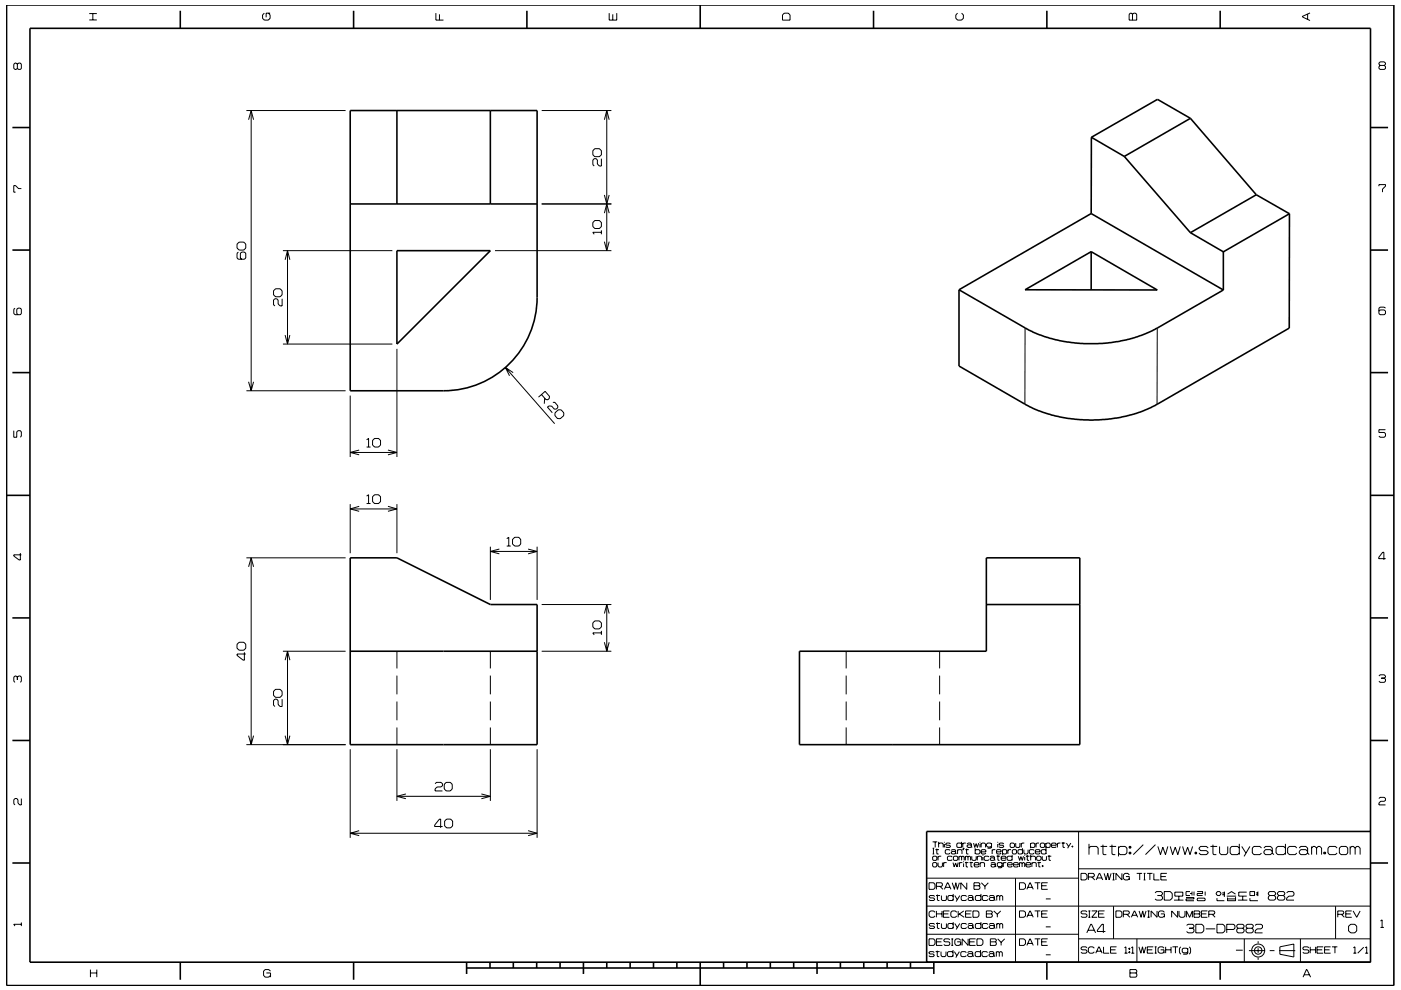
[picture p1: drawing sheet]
<svg xmlns="http://www.w3.org/2000/svg" width="297mm" height="210mm" viewBox="0 0 297 210" stroke-linecap="round" stroke-linejoin="round" font-family="sans-serif">
<g fill="none" stroke="#000" stroke-width=".21">
<path d="M3.7 13.6l-.3-.2h-.2l-.3 .2v.9l.3 .2 .5-.2M3.7 13.6l.2-.2h.4l.2 .2v.9l-.2 .2h-.4l-.2-.2M3.7 13.6v.9M18.9 4.2h1.6M18.9 2.9h1.6M19.7 2.9v1.3M56 2.8l-.3 .4v.7l.3 .4h.9l.4-.4v-.7l-.4-.4M57.3 2.8h-.9v.9M92.4 2.8v1.5h1.6M93.2 3v1.3M129.2 2.8v1.5h1.6v-1.5M129.9 3v1.3"/>
<path d="M166.3 2.8h.8l.4 .4v1.1h-1.6v-1.1zM203 2.8l-.4 .4v.7l.4 .4h.9l.4-.4v-.7l-.4-.4M239.6 2.8h.3l.2 .2 .3-.2h.3l.3 .2v1.3h-1.6v-1.3zM240.1 3v1.3M277.2 3v1.1M277.7 2.7l-1.6 .8v.1l1.6 .8M292.6 13.9l-.2-.3v-.2l.2-.3h.9l.2 .3v.2l-.2 .3M292.6 13.9l-.2 .2v.4l.2 .2h.9l.2-.2v-.4l-.2-.2M292.6 13.9h.9M52.2 23.4h21.1M52.7 25.4l.6-2 .5 2M53.3 23.4v59.5"/>
<path d="M114.8 23.4h14.8M126.1 31.5h1l.4 .5v.8l-.4 .4h-1l-.4-.4v-.8zM127.5 33.7v1.5h-.4l-.4-.4v-.9l-.3-.2h-.4l-.3 .2v1l.3 .3M128.1 25.4l.6-2 .5 2M128.6 23.4v29.8M292.4 39.5v-.3h1.3v.3l-.6 .6v.7M4.5 40h-.6l-.6-.6h-.4v1.4h.4M50.3 51.8l.4-.5h1l.4 .5v.8l-.4 .4h-1l-.4-.4zM50.5 53.5l-.2 .2v1l.2 .3h1.3l.3-.3v-1l-.3-.2h-.5l-.3 .2v1l.3 .3M60 53.2h23.2M60.5 55.1l.5-1.9 .5 1.9M61 53.2v19.8"/>
<path d="M104.9 53.2h24.7M114.8 43.3h14.8M126.1 46.8h1l.4 .4v.8l-.4 .5h-1l-.4-.5v-.8zM127.5 48.8v.9M127.5 49.3h-1.8l.3 .4M128.1 51.3l.5 1.9 .6-1.9M128.1 41.4l.5 1.9 .6-1.9M128.1 45.2l.6-1.9 .5 1.9M3.2 65.4l-.3 .2v.9l.3 .3h1.1l.2-.3v-.9l-.2-.2h-.5l-.2 .2v.9l.2 .3M58.4 61.2h1l.4 .5v.8l-.4 .4h-1l-.4-.4v-.8zM59.8 63.4v1.5h-.4l-.4-.4v-.9l-.3-.2h-.4l-.3 .2v1l.3 .3M60 73h23.2"/>
<path d="M60.4 71.1l.6 1.9 .5-1.9M84.2 74v22.9M107.1 77.9l10.5 12M108.8 79l-1.7-1.1 .9 1.8M217.3 69.6v16.1M245.4 69.6l-.1 16.2M293.7 65.4l-.2-.3h-.9l-.2 .3v1.1l.2 .3h.9l.2-.3v-.5l-.2-.3h-.9l-.2 .3M2.9 91.3v1.4h.7v-1.1l.2-.3h.5l.2 .3v.9l-.2 .2M52.2 82.9h21.1M52.7 81l.6 1.9 .5-1.9M74.3 83.9v13M74.3 96h9.9"/>
<path d="M76.2 95.5l-1.9 .5 1.9 .5M77.7 93.3l.4-.3v1.8M77.7 94.8h.9M79.4 93h.9l.4 .4v1l-.4 .4h-.9l-.4-.4v-1zM82.3 95.5l1.9 .5-1.9 .5M114.8 83.7l.9 1 .5 .1 .3-.3v-.4l-.9-1.1-1.4 1.2M115.5 84.5l-.1 1.1M117.2 85.3h.4l.7 .8-.1 .4-.3 .3h-.4l-.5-.7h-.6l-.3 .2 1 1.2M117.7 87.5l.7-.6h.6l.5 .7v.6l-.7 .6h-.6l-.6-.7zM293.7 91.1h-1.3v.6h1.1l.2 .3v.5l-.2 .2h-.9l-.2-.2M4.3 117.3v1.5h-.2l-1.2-.9v-.2h1.6M52.2 118.3h21.1"/>
<path d="M53.3 118.3v39.6M74.3 106.9v10.4M74.3 107.9h9.9M76.2 107.4l-1.9 .5 1.9 .6M77.7 105.2l.4-.3v1.9M77.7 106.8h.9M79.4 104.9h.9l.4 .5v1l-.4 .4h-.9l-.4-.4v-1zM82.3 107.4l1.9 .5-1.9 .6M84.2 106.9v10.4M104 116v11.3M104 117h9.9M105.9 116.5l-1.9 .5 1.9 .5"/>
<path d="M107.4 114.3l.5-.3v1.8M107.4 115.8h.9M109.1 114h.9l.4 .4v1l-.4 .4h-.9l-.4-.4v-1zM112 116.5l1.9 .5-1.9 .5M113.9 116v11.3M293.8 118.5h-1.5v-.3l.9-1.1h.2v1.6M50.2 136.6l.5-.4h1l.4 .4v.9l-.4 .4h-1l-.5-.4zM51.8 138.3v1.7h-.2l-1.4-1v-.3h1.9M52.7 120.2l.6-1.9 .5 1.9M60 138.1h13.3M61 138.1v19.8M84.2 138.1v3.7"/>
<path d="M104 138.1v3.7M114.8 138.1h14.8M114.8 128.2h14.8M126.1 131.7h1l.4 .4v.9l-.4 .4h-1l-.4-.4v-.9zM127.5 133.8v.9M127.5 134.2h-1.8l.3 .5M128.1 136.2l.5 1.9 .6-1.9M128.1 130.1l.6-1.9 .5 1.9M128.6 128.2v9.9M179.4 138.1v3.7M199.2 138.1v3.7M3.7 143.6l-.3-.2h-.2l-.3 .2v.9l.3 .2"/>
<path d="M3.7 143.6l.2-.2h.4l.2 .2v.9l-.2 .2M3.7 143.6v.6M52.2 157.9h21.1M52.7 156l.6 1.9 .5-1.9M58.4 146.2h1l.4 .4v.9l-.4 .4h-1l-.4-.4v-.9zM59.8 148.3v1.6h-.4l-.4-.5v-.8l-.3-.3h-.4l-.3 .3v1l.3 .3M60.4 156l.6 1.9 .5-1.9M60.5 140l.5-1.9 .5 1.9M74.3 158.9v18.8M84.2 143.3v4M84.2 148.8v4M84.2 154.3v3.6"/>
<path d="M84.2 158.9v11M104 143.3v4M104 148.8v4M104 154.3v3.6M104 158.9v11M113.9 158.9v18.8M179.4 143.3v4M179.4 148.8v4M179.4 154.3v3.6M199.2 143.3v4M199.2 148.8v4M199.2 154.3v3.6"/>
<path d="M292.4 143.4l.2-.3h.9l.2 .3v.2l-.2 .2M292.9 143.8h.6M293.5 143.8l.2 .3v.4l-.2 .2h-.9l-.2-.2M4.5 169.4v1.3h-.3l-.4-.4v-.7l-.2-.2h-.4l-.3 .2v.9l.3 .2M74.3 176.7h39.6M76.2 176.2l-1.9 .5 1.9 .5M84.2 168.9h19.8M86.1 168.4l-1.9 .5 1.9 .5M92.2 166.2l.3-.3h1l.3 .3v.5l-.3 .2h-.8l-.5 .4v.5h1.6M93.8 175.3h-1.6v-.3l1-1.3h.2v1.9M94.2 166.4l.4-.5h.9l.4 .5v.9l-.4 .5h-.9l-.4-.5zM94.7 173.7h.8l.5 .5v1l-.5 .4h-.8l-.4-.4v-1z"/>
<path d="M102.1 168.4l1.9 .5-1.9 .5M112 176.2l1.9 .5-1.9 .5M197.7 178.6h1M197.7 179.9h.4M197.9 179.9v1.2M198.3 178.6v1.1M198.6 180v1.1h.4M199 179l.2-.2h.6l.2 .2v.7M199 178.6v1.1M200.2 178.6v.1M200.2 179v.7M201.5 179l-.2-.2h-.6l-.2 .3 .2 .2h.6l.2 .3-.2 .1h-.6l-.2-.1"/>
<path d="M203.9 179l-.2-.2h-.7l-.1 .2v.6l.1 .1h.7l.2-.1M203.9 178.6v1.1M204.1 178.8v.9M204.2 179.9h.2l-.2 .4zM204.3 179.9l-.1 .4M204.8 178.8h-.5l-.2 .2M204.9 180v1.1h.4M205 179l.2-.2h.6l.2 .2v.6M206 179.4l-.2-.2h-.6l-.2 .2 .2 .3h.6l.2-.1M206 179.6l.1 .1M206.4 178.8l.3 .9 .3-.8 .2 .8 .3-.9M206.8 179.9v1.2"/>
<path d="M207.8 178.6v.1M207.8 179v.7M208 179l.2-.2h.5l.3 .2v.7M208 178.8v.9M210.2 179l-.2-.2h-.6l-.2 .2v.4l.2 .3h.6l.2-.3M210.2 178.8v.9l-.2 .2h-.6M211.5 178.6v.1M211.5 179v.7M212.8 179l-.2-.2h-.6l-.2 .3 .2 .2h.6l.2 .3-.2 .1h-.6l-.2-.1M214.3 178.8h.6l.2 .2v.6l-.2 .1h-.6l-.1-.1v-.6zM215.3 178.8v.8l.2 .1h.6l.1-.1v-.8M216.5 178.8v.9"/>
<path d="M216.8 179.9v1.2M217.2 178.8h-.5l-.2 .2M218.5 179l.2-.2h.5l.2 .2v.6l-.2 .1h-.5l-.2-.1M218.5 178.8v1.1M219.7 178.8v.9M220.3 178.8h-.5l-.1 .2M220.6 179l.2-.2h.5l.2 .2v.6l-.2 .1h-.5l-.2-.1zM221.7 179l.3-.2h.5l.2 .2v.6l-.2 .1h-.5l-.3-.1M221.7 178.8v1.1M221.8 179.9v1.2M222.9 179.3h1l-.1-.5h-.7l-.2 .2v.6l.2 .1h.7l.1-.1M224.2 178.8v.9"/>
<path d="M224.8 178.8h-.4l-.2 .2M225.1 178.8h.7M225.4 178.6v1.1h.4M226.1 178.8l.5 .8M227 178.8l-.6 1.1M227.3 179.4h.2v.3h-.2zM227.4 179.4v.3M228.7 176.4v27.7M230.9 179.9l.3-.4h1.3l.3 .4v1.4M230.9 179v2.3M233.3 179.5h1.4M233.8 179.2v1.9l.2 .2h.6"/>
<path d="M235.2 179.5h1.4M235.8 179.2v1.9l.2 .2h.5M237.1 179.9l.4-.4h1l.4 .4v1l-.4 .4h-1l-.4-.4M237.1 179.5v2.1M239.4 179.5h.4v.4h-.4zM239.6 179.5v.4M242.4 179.2l-2.1 2.1M245 179.2l-2.1 2.1M245.5 179.5l.5 1.8 .5-1.6 .6 1.6 .5-1.8M248.1 179.5l.5 1.8 .6-1.6 .5 1.6 .5-1.8M250.7 179.5l.5 1.8 .6-1.6 .5 1.6 .6-1.8M256.2 179.9l-.4-.4h-1.2l-.4 .4 .4 .5h1.2l.4 .5-.4 .4h-1.2l-.4-.4"/>
<path d="M256.6 179.5h1.5M257.2 179.2v1.9l.1 .2h.6M258.6 179.5v1.4l.3 .4h1.1l.3-.4v-1.4M262.8 179.9l-.4-.4h-1.2l-.4 .4v1l.4 .4h1.2l.4-.4M262.8 179v2.3M263.3 179.5l.9 1.4M265 179.5l-1.2 2.1M267.5 179.9l-.4-.4h-1.2l-.4 .4v1l.4 .4h1.2l.4-.4M268 179.9l.3-.4h1.1l.3 .4v1M272.5 179.9l-.3-.4h-1.3l-.3 .4v1l.3 .4h1.3l.3-.4M272.5 179v2.3M274.9 179.9l-.3-.4h-1.2l-.4 .4v1l.4 .4h1.2l.3-.4"/>
<path d="M275.5 179.9l.3-.4h1.1l.3 .4v1M278.1 179.9l.3-.4h.4l.3 .4M278.1 179.5v1.8M279.1 179.9l.4-.4h.3l.4 .4v1.4M279.1 179.9v1.4M283.5 179.9l-.4-.4h-1.2l-.3 .4v1l.3 .4h1.2l.4-.4M284 179.9l.3-.4h1.1l.3 .4v1l-.3 .4h-1.1l-.3-.4zM286.3 179.9l.3-.4h.3l.4 .4M286.3 179.5v1.8M287.3 179.9l.4-.4h.3l.4 .4v1.4M287.3 179.9v1.4M292.4 169.4l.2-.3h.9l.2 .3v.3l-.2 .3h-.8l-.3 .3v.4h1.3"/>
<path d="M4.5 195.7v.7M4.5 196h-1.6l.3 .4M196.5 198.2h32.2M196.5 192.2h94.1M196.6 186.3h32.1M197 199.1h.9l.3 .4v.7l-.3 .3h-.9zM197 187.2h.9l.3 .4v.7l-.3 .3h-.9zM197.7 181.1h.4M197.7 181.8l.2-.2h.6l.1 .2v.5l-.1 .2h-.6l-.2-.2zM197.7 183.1l.2-.1h.6l.1 .1v.6l-.1 .2h-.6l-.2-.2zM198.2 190.2l-.2-.3h-.8l-.2 .3 .2 .3h.8l.2 .3-.2 .2h-.8l-.2-.2M198.2 196.1l-.2-.2h-.8l-.2 .2 .2 .3h.8l.2 .2-.2 .3h-.8l-.2-.2"/>
<path d="M198.2 193.5l-.2-.3h-.7l-.3 .3v.8l.3 .3h.7l.2-.3M198.3 180.2h.8M198.5 189.9h.8M198.5 195.9h.8M198.5 188h1.1l.2-.2v-.4l-.2-.2h-1.1v1.4M198.5 199.8h1.1M198.5 193.2v1.4M198.5 193.8h1.2M198.7 189.7v1.2l.5 .1M198.7 195.7v1.1l.5 .1M198.9 183v.7l.2 .2h.5l.2-.2v-.7M198.9 181.6v.9"/>
<path d="M199.3 188l.6 .6M199.6 181.6h-.5l-.2 .2M199.6 189.9v.9l.2 .2h.6l.3-.2v-.9M199.6 195.9v.8l.2 .2h.6l.3-.2v-.8M199.7 193.2v1.4M199.8 199.1h-1.3v1.4h1.3M200 193.8h1.1M200.1 183v.9M200.2 188.6l.7-1.4h.1l.6 1.4M200.4 188.2h1M200.7 183h-.5l-.1 .1M201.3 193.2h-1.3v1.4h1.3"/>
<path d="M201.4 199.3l-.2-.2h-.9l-.2 .5 .2 .2h.9l.2 .2v.3l-.2 .2h-.9l-.2-.2M201.4 180.4l-.1-.2h-.7l-.2 .2v.5l.2 .2h.7l.1-.2M201.7 180.4l.2-.2h.5l.2 .2v.5M201.7 199.1h.4M201.9 199.1v1.4M201.9 187.2l.5 1.4 .2-1.4 .4 1.4 .4-1.4M201.9 181.8l-.2-.2h-.7l-.1 .2v.5l.1 .2h.7l.2-.2M202.1 183l.2 .9 .3-.9 .3 .9 .3-.9M202.1 190.2l-.2-.3h-.7l-.2 .3v.6l.2 .2h.7l.2-.2M202.1 196.1l-.2-.2h-.7l-.2 .2v.6l.2 .2h.7l.2-.2M202.1 189.6v1.4M202.1 195.6v1.3"/>
<path d="M202.1 181.8l.2-.2h.6l.2 .2v.5l-.2 .2h-.6l-.2-.2zM202.4 189.9l.5 .9M202.4 195.9l.5 .8M202.6 180.8l-.2-.2h-.5l-.2 .2 .2 .3h.5l.2-.2M202.6 180.9l.2 .2M202.9 193.5l-.3-.3h-.7l-.3 .3v.8l.3 .3h.7l.3-.3M202.9 199.8h.8v.7M203 180.4l.2-.2h.6l.2 .2v.7M203 180.2v.9M203.2 193.2v1.4M203.3 181.8l.2-.2 .4 .2M203.3 181.6v.9"/>
<path d="M203.4 193.8l1 .8M203.4 183v.9M203.5 189.9l-.8 1.3M203.5 195.9l-.8 1.2M203.7 199.5l-.3-.4h-.7l-.3 .4v.7l.3 .3h.7l.3-.3M203.9 181.8v.7M203.9 181.8l.1-.2 .4 .2v.7M204 183h-.4l-.2 .1M204.3 182.7v.2M204.3 183.1v.8M204.3 193.2l-1.1 .8M204.6 183h.7"/>
<path d="M204.7 180.2h.7M204.7 181.6v.9M204.7 181.8l.1-.2 .4 .2M204.7 193.8h1.1M204.8 182.8v1l.4 .1M204.9 190.2l-.2-.3h-.7l-.2 .3v.6l.2 .2h.7l.2-.2M204.9 196.1l-.2-.2h-.7l-.2 .2v.6l.2 .2h.7l.2-.2M205 187.2v1.4l-1.3-1.4v1.4M205.2 190.2l.2-.3h.7l.2 .3v.6M205.2 196.1l.2-.2h.7l.2 .2v.6M205.2 181.8v.7M205.2 181.8l.2-.2 .4 .2v.7"/>
<path d="M205.3 199.1v1.4l-1.3-1.4v1.4M205.6 183h.7M205.6 199.8h1M205.9 182.8v1l.3 .1M206 193.2h-1.3v1.4h1.3M206 181.6v.7l.2 .2h.6l.2-.2v-.7M206.3 193.2h1l.3 .3v.8l-.3 .3h-1zM206.3 190.6l-.2-.2h-.7l-.2 .2 .2 .4h.7l.2-.2M206.3 196.5l-.2-.2h-.7l-.2 .2 .2 .4h.7l.2-.2M206.3 190.8l.2 .2M206.3 196.7l.2 .2M206.5 187.2h1.1l.2 .2-.2 .5 .2 .2v.3l-.2 .2h-1.1z"/>
<path d="M206.5 187.9h1.1M206.5 183.4h1.1l-.2-.4h-.7l-.2 .1v.6l.2 .2h.7l.2-.2M206.8 180.4l.1-.2h.7l.2 .2v.5l-.2 .2h-.7l-.1-.2M206.8 199.1h-1.2v1.4h1.2M207.1 199.1h1l.3 .4v.7l-.3 .3h-1zM207.2 181.8l.2-.2h.5l.2 .2v.7M207.2 181.6v.9M207.8 183.1l.2-.1h.6l.1 .1v.8M207.8 183v.9M208 190.2l-.2-.3h-.8l-.2 .3v.6l.2 .2h.8l.2-.2M208 196.1l-.2-.2h-.8l-.2 .2v.6l.2 .2h.8l.2-.2M208 189.6v1.4"/>
<path d="M208 195.6v1.3M208 180.7h1v-.3l-.2-.2h-.6l-.2 .2v.5l.2 .2h.6l.2-.2M208.1 187.2l.7 .8M208.4 181.3v.2M208.4 181.8v.7M208.8 188v.6M209.1 193.2h1.1l.2 .2-.2 .4 .2 .2v.3l-.2 .3h-1.1zM209.1 193.8h1.1M209.5 190.2l-.3-.3h-.7l-.2 .3v.6l.2 .2h.7l.3-.2M209.5 196.1l-.3-.2h-.7l-.2 .2v.6l.2 .2h.7l.3-.2M209.5 187.2l-.7 .8M209.7 181.8l-.2-.2h-.7l-.1 .2v.5l.1 .2h.7l.2-.2"/>
<path d="M209.7 190.2l.3-.3h.6l.2 .3v.6M209.7 196.1l.3-.2h.6l.2 .2v.6M209.9 181.8l.2-.2h.5l.3 .2v.5M210 199.1h1l.2 .2-.2 .5 .2 .2v.3l-.2 .2h-1zM210 199.8h1M210.1 183.1l.2-.1h.5l.2 .1v.6M210.4 180.2v.9M210.7 193.2l.8 .7M210.8 190.6l-.2-.2h-.6l-.3 .2v.2l.3 .2h.6l.2-.2M210.8 196.5l-.2-.2h-.6l-.3 .2v.2l.3 .2h.6l.2-.2M210.8 190.8l.2 .2M210.8 196.7l.2 .2"/>
<path d="M210.9 182.2l-.3-.3h-.5l-.2 .3 .2 .3h.5l.3-.2M210.9 182.3l.1 .2M211 183.5l-.2-.2h-.5l-.2 .2 .2 .4h.5l.2-.2M211 183.7l.2 .2M211 180.2h-.4l-.2 .2M211.3 181.6h.7M211.3 180.7h1l-.2-.5h-.6l-.2 .2v.5l.2 .2h.6l.2-.2M211.3 190.2l.2-.3 .5 .3M211.3 189.9v1.1M211.3 195.9v1M211.3 196.1l.2-.2 .5 .2M211.5 193.9v.7"/>
<path d="M211.5 199.1l.8 .8M211.6 181.4v1l.3 .1M212 190.2l.2-.3 .4 .3v.8M212 190.2v.8M212 196.1v.8M212 196.1l.2-.2 .4 .2v.8M212.2 193.2l-.7 .7M212.3 182h1v-.2l-.2-.2h-.6l-.2 .2v.5l.2 .2h.6l.2-.2M212.3 199.9v.6M212.5 183.1l-.2-.1h-.7l-.2 .1v.5l.2 .2h.7l.2-.2M212.5 183v.9l-.2 .2h-.7M212.6 180.4l.1-.2h.6l.1 .2v.5l-.1 .2h-.6l-.1-.2"/>
<path d="M212.6 180.2v1.1M212.7 183v.9M213 199.1l-.7 .8M213.4 183h-.5l-.2 .1M213.6 183.4h1l-.1-.4h-.7l-.2 .1v.6l.2 .2h.7l.1-.2M213.7 180.2v.9M214.4 180.2h-.5l-.2 .2M214.6 181.8l-.2-.2h-.7l-.2 .2v.5l.2 .2h.7l.2-.2M214.6 181.3v1.2M214.6 180.4l.2-.2h.5l.2 .2v.5l-.2 .2h-.5l-.2-.2zM214.9 183.4h1l-.2-.4h-.6l-.2 .1v.6l.2 .2h.6l.2-.2M215.3 186.3v17.8"/>
<path d="M215.9 181.6l.3 .9 .2-.8 .3 .8 .3-.9M216.2 183v.9M216.2 183.1l.2-.1 .3 .1M216.2 199.1h.9l.3 .4v.7l-.3 .3h-.9zM216.2 187.2h.9l.3 .4v.7l-.3 .3h-.9zM216.2 193.2h.9l.3 .3v.8l-.3 .3h-.9zM216.7 183.1l.2-.1 .4 .1v.8M216.7 183.1v.8M216.8 180.4l-.2-.2h-.6l-.2 .2v.5l.2 .2h.6l.2-.2M217.1 180.2v.7l.2 .2h.5l.2-.2v-.7M217.3 181.3v.2M217.3 181.8v.7"/>
<path d="M217.5 183.4h1l-.1-.4h-.7l-.2 .1v.6l.2 .2h.7l.1-.2M217.5 181.6h.8M217.7 194.6l.7-1.4 .7 1.4M217.7 188.6l.7-1.4 .7 1.4M217.8 181.4v1l.4 .1M217.9 194.1h1M217.9 188.2h1M218.5 181.8l.2-.2h.6l.2 .2v.7M218.5 181.3v1.2M218.8 183.1l.2-.1h.5l.2 .1v.8M218.8 183v.9M219.2 180.4l-.1-.2h-.7l-.2 .2v.5l.2 .2h.7l.1-.2"/>
<path d="M219.4 199.1h1.2M219.4 193.2h1.2M219.4 187.2h1.2M219.5 180.7h1l-.2-.5h-.6l-.2 .2v.5l.2 .2h.6l.2-.2M219.8 181.8l.2-.2h.5l.2 .2v.5l-.2 .2h-.5l-.2-.2zM220 183h.7M220 187.2v1.4M220 193.2v1.4M220 199.1v1.4M220.3 182.8v1l.3 .1M220.8 199.8h1.1M220.8 193.8h1.1"/>
<path d="M220.8 187.9h1.1M221 183.6h.1v.2h-.1zM221 181.6v.7l.1 .2h.6l.2-.2v-.7M221.1 183.6v.2M221.7 196.6h1.1M221.7 190.7h1.1M221.8 180.4l-.2-.2h-.6l-.2 .2v.5l.2 .2h.6l.2-.2M222.1 199.1h-1.3v1.4h1.3M222.1 187.2h-1.3v1.4h1.3M222.1 193.2h-1.3v1.4h1.3M222.1 181.6h.8M222.4 181.4v1l.4 .1"/>
<path d="M228.7 199.1h61.9M228.7 184.3h61.9M229.2 185.2h.9l.4 .4v.7l-.4 .3h-.9zM230.4 197.9l.9-1.9h.1l.9 1.9M230.5 193.4l-.2-.2h-.9l-.2 .2 .2 .4h.9l.2 .2v.3l-.2 .3h-.9l-.2-.3M230.7 197.3h1.3M230.8 186h1l.2-.2v-.3l-.2-.3h-1v1.4M230.8 193.2h.4M230.8 194.6h.4M231 193.2v1.4M231.5 186l.6 .6M231.5 193.2h1.1l-1.1 1.4h1.1"/>
<path d="M232.4 186.6l.6-1.4h.2l.6 1.4M232.6 186.2h1M232.9 193.8h1.1M234.1 185.2l.4 1.4 .4-1.4 .3 1.4 .4-1.4M234.2 193.2h-1.3v1.4h1.3M234.4 197.6h-1.7v-.3l.9-1.3h.3v1.9M235.9 185.2h.4M235.9 186.6h.4M236.1 185.2v1.4M236.1 192.2v6.9M236.6 193.2h1l.3 .3v.8l-.3 .3h-1zM237.9 185.2v1.4l-1.3-1.4v1.4"/>
<path d="M238.2 193.9h1l.2-.2v-.3l-.2-.2h-1v1.4M238.7 185.9h.7v.7M238.9 193.9l.7 .7M239.4 180.8h.4v.3h-.4zM239.4 185.6l-.3-.4h-.6l-.3 .4v.7l.3 .3h.6l.3-.3M239.6 180.8v.3M239.9 194.6l.6-1.4 .7 1.4M240.1 194.1h.9M241 185.2h1.1M241 199.1v5M241.5 193.2l.4 1.4 .4-1.4 .3 1.4 .4-1.4M241.6 185.2v1.4"/>
<path d="M242.5 185.2h.4M242.5 186.6h.4M242.7 185.2v1.4M243.2 185.2h1.1M243.3 193.2h.5M243.3 194.6h.5M243.5 193.2v1.4M243.8 185.2v1.4M244.6 185.2v1.4h1.2M244.9 189.4l.3-.3h1l.3 .3v.2l-.3 .3M245.3 193.2v1.4l-1.2-1.4v1.4M245.4 189.9h.8"/>
<path d="M246.1 193.8h.8v.8M246.1 185.9h1.1M246.2 189.9l.3 .3v.5l-.3 .2h-1l-.3-.2M246.8 189.1h1.3l.4 .4v1l-.4 .4h-1.3zM246.9 193.5l-.4-.3h-.6l-.3 .3v.8l.3 .3h.6l.4-.3M247.4 185.2h-1.3v1.4h1.3M248.9 190.9h2M249.1 189.2h1.7v.9h-1.7zM249.7 193.2v1.4l-1.3-1.4v1.4M249.9 190.1v.8M250 193.2v1.1l.3 .3h.6l.3-.3v-1.1M251.5 190.4h1.6v.3h-1.6v.3h1.6"/>
<path d="M251.5 194.6v-1.4l.7 1.4 .6-1.4v1.4M251.6 196.3l.3-.3h1l.3 .3v.3l-.3 .3M252.1 196.9h.8M252.3 189.1h-.8v.8h.8M252.3 189.5h.4M252.7 189.1v.8M252.9 196.9l.3 .2v.5l-.3 .3h-1l-.3-.3M253.1 193.2h1.1l.2 .2-.2 .4 .2 .3v.2l-.2 .3h-1.1zM253.1 193.8h1.1M253.2 189.1v.8M253.4 180.8h.3v.3h-.3zM253.5 196h1.3l.4 .5v.9l-.4 .5h-1.3z"/>
<path d="M253.5 180.8v.3M253.8 189.1h1.2v.4h-1.2v.4h1.2M254 190.5h1.4l.1 .4-.1 .1h-1.4l-.2-.1zM254.7 193.8h1.1M255.5 189.1v.8M255.6 197h2M256 193.2h-1.3v1.4h1.3M256.3 193.9h1l.3-.2v-.3l-.3-.2h-1v1.4M257 193.9l.6 .7M258 196h1.3l.4 .5v.9l-.4 .5h-1.3zM258 190.5v.5h1.6M258.1 189.1h.5l.3 .3v.2l-.3 .3h-.5l-.2-.3v-.2z"/>
<path d="M259.1 189.4h.5M259.1 189.8h.5M259.6 189.1v1.1M260.1 190.1h2M260.1 197.1h1.4l.3-.2v-.6l-.3-.3h-1.4v1.9M260.3 190.7h1.7M260.3 190.4v.6h1.7v-.6M260.3 189.6l.8-.5 .9 .5M262.5 196.9l-.3 .2v.5l.3 .3h1l.3-.3v-.5l-.3-.2M262.5 196.9l-.3-.3v-.3l.3-.3h1l.3 .3v.3l-.3 .3M262.5 196.9h1M262.5 190.9h2"/>
<path d="M263.5 190.1v.8M263.8 199.1v5M264.3 189.2h-1.7v.9h1.7M264.5 196.9l-.3-.3v-.3l.3-.3h.9l.3 .3v.3l-.3 .3M264.5 196.9h.9M264.5 196.9l-.3 .2v.5l.3 .3h.9l.3-.3v-.5l-.3-.2M265 189.1h1v.8h-1zM265 190.5v.5h1.7M266.1 196.3l.3-.3h1l.3 .3v.4l-.3 .3h-.9l-.4 .4v.5h1.6M266.3 189.4h.4M266.3 189.8h.4M266.7 189.1v1"/>
<path d="M266.7 199.6v.5M269.2 189.9h1M269.2 189.9l-.3-.3v-.2l.3-.3h1l.3 .3v.2l-.3 .3M269.2 189.9l-.3 .3v.5l.3 .2h1l.3-.2v-.5l-.3-.3M269.7 180.6l-.3-.4h-1.1l-.3 .4v.3l.3 .4h1.1l.3-.4M269.7 180.9l.4 .4M271.1 189.9h1M271.1 189.9l-.3-.3v-.2l.3-.3h1l.3 .3v.2l-.3 .3M271.1 189.9l-.3 .3v.5l.3 .2h1l.3-.2v-.5l-.3-.3M272.8 189.4l.3-.3h1l.3 .3v.4l-.3 .3h-.8l-.5 .4v.4h1.6M275.7 199.1v5M277.2 180.6l-.3-.4h-1.1l-.3 .4v.3l.3 .4h1.1l.3-.4"/>
<path d="M277.2 180.9l.4 .4M280.7 180.8h.3v.3h-.3zM280.9 180.8v.3M283.2 192.2v6.9M283.6 193.9h1.1l.2-.2v-.3l-.2-.2h-1.1v1.4M284.4 193.9l.6 .7M285.3 193.8h1.1M285.9 196.5l.5-.5h.8l.5 .5v.9l-.5 .5h-.8l-.5-.5zM286.6 193.2h-1.3v1.4h1.3M286.9 193.2l.8 1.4 .7-1.4M292.7 195.4l.3-.3v1.6M292.7 196.7h.7"/>
<path d="M19.2 206.4h1.3M19.2 205.7v1.6M20.5 205.7v1.6M56.5 206.4h.9v.9M57.4 206l-.4-.4h-.8l-.3 .4v.9l.3 .4h.8l.4-.4M198.1 202l-.2-.2h-.8l-.2 .2 .2 .3h.8l.2 .3-.2 .3h-.8l-.2-.2M198.4 201.8h.8M198.7 201.6v1.2l.4 .1M199.5 201.8v.9l.2 .2h.7l.2-.2v-.9M201.7 200.5h.4M202.1 202l-.3-.2h-.7l-.2 .2v.7l.2 .2h.7l.3-.2M202.1 201.5v1.4"/>
<path d="M202.3 201.8l.6 .9M203.4 201.8l-.8 1.3M204.9 202l-.3-.2h-.7l-.2 .2v.7l.2 .2h.7l.3-.2M205.1 202.1l.3-.3h.6l.2 .3v.6M206.2 202.5l-.2-.2h-.6l-.3 .2v.2l.3 .2h.6l.2-.2M206.2 202.7l.3 .2M207.9 202.1l-.2-.3h-.7l-.2 .3v.6l.2 .2h.7l.2-.2M207.9 201.5v1.4M209.4 202.1l-.2-.3h-.8l-.2 .3v.6l.2 .2h.8l.2-.2M209.7 202.1l.2-.3h.6l.2 .3v.6M210.7 202.5l-.2-.2h-.6l-.2 .2 .2 .4h.6l.2-.2M210.7 202.7l.2 .2"/>
<path d="M211.2 201.8v1.1M211.2 202.1l.2-.3 .5 .3M211.9 202.1l.2-.3 .4 .3v.8M211.9 202.1v.8M217.7 200.5l.7-1.4 .7 1.4M217.9 200.1h1M221.7 202.5h1.1M230.5 201l-.2-.2h-.9l-.2 .4 .2 .3h.9l.2 .2v.3l-.2 .2h-.9l-.2-.2M232 201.1l-.3-.3h-.6l-.3 .3v.8l.3 .3h.6l.3-.3M232.3 202.2l.7-1.4 .7 1.4M232.5 201.8h1M234 200.8v1.4h1.2"/>
<path d="M235.5 201.5h1M236.7 200.8h-1.2v1.4h1.2M238.4 202.2h.7M238.4 201l.3-.2v1.4M239.3 201.1h.3v.2h-.3zM239.3 201.9h.3v.2h-.3zM239.4 201.1v.2M239.4 201.9v.2M239.6 205.6h1.2l.2 .3-.2 .5 .2 .2v.4l-.2 .3h-1.2zM239.6 206.4h1.2M239.9 202.2h.6M239.9 201l.3-.2v1.4"/>
<path d="M241.5 200.8l.4 1.4 .3-1.4 .3 1.4 .4-1.4M243.2 201.5h1.1M244.5 200.8h-1.3v1.4h1.3M244.8 200.8h.4M244.8 202.2h.4M245 200.8v1.4M246.1 201.5h.7v.7M246.8 201.1l-.3-.3h-.6l-.4 .3v.8l.4 .3h.6l.3-.3M247.1 201.5h1.2M247.1 200.8v1.4M248.3 200.8v1.4M248.6 200.8h1.2"/>
<path d="M249.2 200.8v1.4M250.4 200.8a1.09 1.09 0 0 0 0 1.6M251.8 201.3l-.2-.2h-.7l-.2 .2v.6l.2 .2h.7l.2-.2M251.8 201.1v1.1l-.2 .2h-.7M252.1 200.8a1.1 1.1 0 0 1 0 1.6M262 201.5h1.5M264.8 201.6h3.4M266.7 201.1v1M266.7 203.1v.5M269.2 201.6h1M271.2 201.6h3.4M274.3 203l-2.9-.6v-1.6l2.9-.6v2.8"/>
<path d="M276.3 207.3l.7-1.6h.1l.8 1.6M276.5 206.8h1.1M277.5 201l-.2-.2h-.9l-.2 .4 .2 .3h.9l.2 .2v.3l-.2 .2h-.9l-.2-.2M277.8 201.5h1.1M277.8 200.8v1.4M278.9 200.8v1.4M279.2 201.5h1.1M280.5 200.8h-1.3v1.4h1.3M280.8 201.5h1.1M282.1 200.8h-1.3v1.4h1.3M282.4 200.8h1.1M283 200.8v1.4"/>
<path d="M286.9 202.2h.7M286.9 201l.4-.2v1.4M289.1 200.9l-1.2 1.3M289.4 202.2h.7M289.4 201l.4-.2v1.4"/>
<circle cx="266.8" cy="201.6" r="1.38"/>
<circle cx="266.8" cy="201.6" r=".79"/>
</g>
<g fill="none" stroke="#000" stroke-width=".34">
<path d="M1.4 1.1h294.1v207.9h-294.1zM6.4 6h284.2v198.1h-284.3zM38.2 2.3v3.7M75 2.3v3.7M111.7 2.3v3.7M148.5 1.1v4.9M185.2 2.3v3.7M222 2.3v3.7M258.7 2.3v3.7M2.6 27h3.7M74.3 23.4h39.6v39.7a19.8 19.8 0 0 1-19.8 19.8h-19.8zM84.2 23.4v19.9"/>
<path d="M104 23.4v19.9M231.4 29.1l7 4.1M231.4 29.1v16.2M238.4 33.2l14 16.2M238.4 33.2l14-8.1 14 16.2M252.4 25.1l-7-4-14 8M290.6 27h3.7M2.6 53h3.7M74.3 43.3h39.6M84.2 53.2h19.8l-19.8 19.8zM231.4 45.3l28 16.2M231.4 45.3l-28.1 16.2"/>
<path d="M231.4 53.4v8.1M252.4 49.4l7 4M259.4 53.4v8.1M266.4 41.3l-14 8.1M266.4 41.3l7 4M273.4 45.3l-14 8.1M273.4 45.3l-.1 24.3-28.4 16.4-3.2 1.4-2.9 .9-4.1 .6-3.7 .2-4.4-.3-3.6-.8-2.8-.9-2.7-1.3-14.2-8.2v-16.1M290.6 53h3.7M2.6 79h3.7M203.3 61.5l15.7 8.9 2.5 1 2.2 .6 2.7 .6 3.4 .3h3l2.7-.2 3.3-.6 3.1-.9 3.5-1.6 14-8.1M217.3 61.5l14.1-8.1 14 8.1zM290.6 79h3.7"/>
<path d="M1.4 105.1h4.9M74.3 118.3h9.9l19.8 9.9h9.9v29.7h-39.6zM290.6 105.1h4.9M2.6 131.1h3.7M74.3 138.1h39.6M169.5 138.1h39.6v-19.8h19.8v39.6h-59.4zM209.1 128.2h19.8M290.6 131.1h3.7M2.6 157.1h3.7M290.6 157.1h3.7M290.6 176.4h-94.1v27.7M2.6 183h3.7"/>
<path d="M290.6 183h3.7M38.2 204.1v3.7M75 204.1v3.7M98.9 205.3h99.1M98.9 204.1v2.5M103.9 204.1v1.2M108.8 204.1v1.2M113.8 204.1v1.2M118.7 204.1v1.2M123.7 204.1v2.5M128.6 204.1v1.2M133.6 204.1v1.2"/>
<path d="M138.6 204.1v1.2M143.5 204.1v1.2M148.5 204.1v4.9M153.4 204.1v1.2M158.4 204.1v1.2M163.3 204.1v1.2M168.3 204.1v1.2M173.2 204.1v2.5M178.2 204.1v1.2M183.1 204.1v1.2M188.1 204.1v1.2M193 204.1v1.2"/>
<path d="M198 204.1v2.5M222 204.1v3.7M258.7 204.1v3.7"/>
</g>
</svg>
